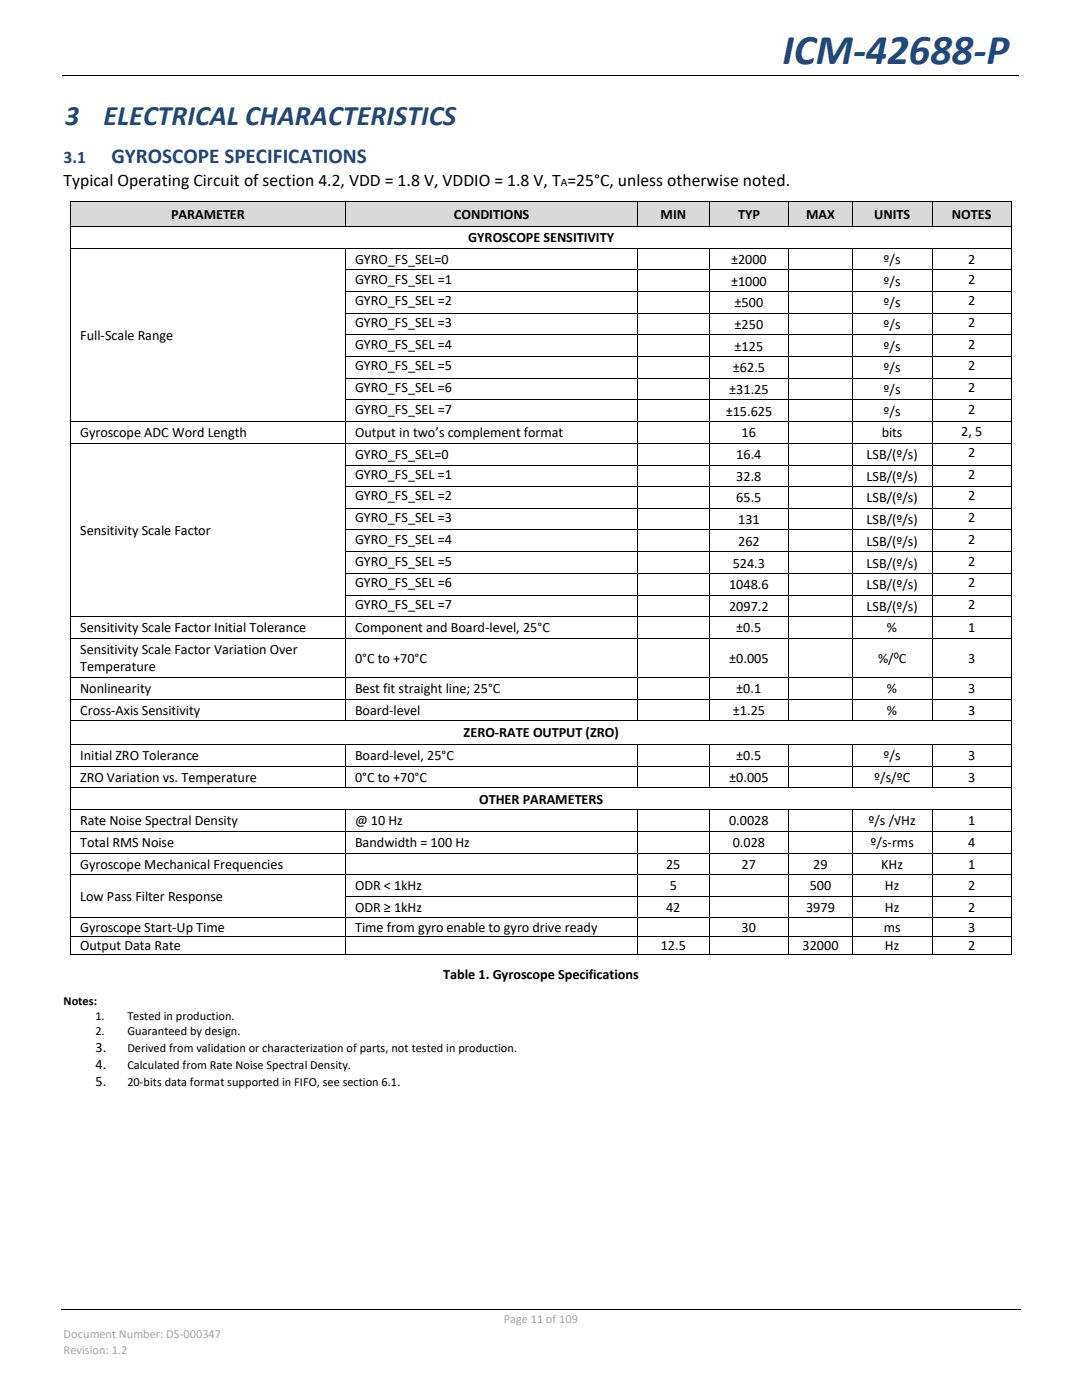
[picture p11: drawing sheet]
<svg xmlns="http://www.w3.org/2000/svg" width="216mm" height="279mm" viewBox="0 0 216 279" stroke-linecap="round" stroke-linejoin="round" font-family="sans-serif">
<defs><g id="words">
<text font-size="8.5" fill="#1f497d" x="156.2" y="12.7">ICM-42688-P</text>
<g font-size="5.6" fill="#1f497d">
<text x="13" y="24.8">3</text>
<text x="20.7" y="24.8">ELECTRICAL CHARACTERISTICS</text>
</g>
<text font-size="4.2" fill="#1f497d" x="22.2" y="32.5">GYROSCOPE SPECIFICATIONS</text>
<text font-size="3.5" fill="#1f497d" x="12.7" y="32.5">3.1</text>
<text font-size="3.5" x="12.7" y="37">Typical Operating Circuit of section 4.2, VDD = 1.8 V, VDDIO = 1.8 V, T =25°C, unless otherwise noted.</text>
<g font-size="2.8">
<text x="34.1" y="43.7">PARAMETER</text>
<text x="90.6" y="43.7">CONDITIONS</text>
<text x="131.8" y="43.7">MIN</text>
<text x="147.3" y="43.7">TYP</text>
<text x="160.8" y="43.7">MAX</text>
<text x="174.4" y="43.7">UNITS</text>
<text x="189.9" y="43.7">NOTES</text>
<text x="70.8" y="52.7">GYRO_FS_SEL=0</text>
<text x="93.4" y="48.4">GYROSCOPE SENSITIVITY</text>
<text x="145.9" y="52.7">±2000</text>
<text x="176.3" y="52.7">º/s</text>
<text x="193.2" y="52.7">2</text>
<text x="70.8" y="56.6">GYRO_FS_SEL =1</text>
<text x="145.9" y="57">±1000</text>
<text x="176.3" y="57">º/s</text>
<text x="193.2" y="56.6">2</text>
<text x="70.8" y="60.9">GYRO_FS_SEL =2</text>
<text x="70.8" y="65.2">GYRO_FS_SEL =3</text>
<text x="146.6" y="61.3">±500</text>
<text x="146.6" y="65.6">±250</text>
<text x="176.3" y="61.3">º/s</text>
<text x="176.3" y="65.6">º/s</text>
<text x="193.2" y="60.9">2</text>
<text x="193.2" y="65.2">2</text>
<text x="16" y="67.8">Full-Scale Range</text>
<text x="70.8" y="69.6">GYRO_FS_SEL =4</text>
<text x="146.6" y="70">±125</text>
<text x="176.3" y="70">º/s</text>
<text x="193.2" y="69.6">2</text>
<text x="70.8" y="73.9">GYRO_FS_SEL =5</text>
<text x="146.2" y="74.3">±62.5</text>
<text x="176.3" y="74.3">º/s</text>
<text x="193.2" y="73.9">2</text>
<text x="70.8" y="78.2">GYRO_FS_SEL =6</text>
<text x="70.8" y="82.6">GYRO_FS_SEL =7</text>
<text x="144.8" y="82.9">±15.625</text>
<text x="145.5" y="78.6">±31.25</text>
<text x="176.3" y="78.6">º/s</text>
<text x="176.3" y="82.9">º/s</text>
<text x="193.2" y="78.2">2</text>
<text x="193.2" y="82.6">2</text>
<text x="16" y="87.3">Gyroscope ADC Word Length</text>
<text x="70.8" y="87.3">Output in two’s complement format</text>
<text x="148" y="87.3">16</text>
<text x="175.9" y="87.3">bits</text>
<text x="191.8" y="86.9">2, 5</text>
<text x="70.8" y="91.6">GYRO_FS_SEL=0</text>
<text x="70.8" y="95.6">GYRO_FS_SEL =1</text>
<text x="146.9" y="91.6">16.4</text>
<text x="146.9" y="95.9">32.8</text>
<text x="172.9" y="91.6">LSB/(º/s)</text>
<text x="172.9" y="95.9">LSB/(º/s)</text>
<text x="193.2" y="91.2">2</text>
<text x="193.2" y="95.6">2</text>
<text x="70.8" y="99.9">GYRO_FS_SEL =2</text>
<text x="146.9" y="100.3">65.5</text>
<text x="172.9" y="100.3">LSB/(º/s)</text>
<text x="193.2" y="99.9">2</text>
<text x="16" y="106.8">Sensitivity Scale Factor</text>
<text x="70.8" y="104.2">GYRO_FS_SEL =3</text>
<text x="147.3" y="104.6">131</text>
<text x="172.9" y="104.6">LSB/(º/s)</text>
<text x="193.2" y="104.2">2</text>
<text x="70.8" y="108.6">GYRO_FS_SEL =4</text>
<text x="70.8" y="112.9">GYRO_FS_SEL =5</text>
<text x="146.2" y="113.3">524.3</text>
<text x="147.3" y="108.9">262</text>
<text x="172.9" y="108.9">LSB/(º/s)</text>
<text x="172.9" y="113.3">LSB/(º/s)</text>
<text x="193.2" y="108.6">2</text>
<text x="193.2" y="112.9">2</text>
<text x="70.8" y="117.2">GYRO_FS_SEL =6</text>
<text x="145.5" y="117.6">1048.6</text>
<text x="172.9" y="117.6">LSB/(º/s)</text>
<text x="193.2" y="117.2">2</text>
<text x="70.8" y="121.5">GYRO_FS_SEL =7</text>
<text x="145.5" y="121.9">2097.2</text>
<text x="172.9" y="121.9">LSB/(º/s)</text>
<text x="193.2" y="121.5">2</text>
<text x="16" y="126.2">Sensitivity Scale Factor Initial Tolerance</text>
<text x="16" y="130.5">Sensitivity Scale Factor Variation Over</text>
<text x="70.8" y="126.2">Component and Board-level, 25°C</text>
<text x="146.9" y="126.2">±0.5</text>
<text x="177" y="126.2">%</text>
<text x="193.2" y="126.2">1</text>
<text x="16" y="134">Temperature</text>
<text x="70.8" y="132.3">0°C to +70°C</text>
<text x="145.5" y="132.3">±0.005</text>
<text x="175.2" y="132.3">%/ºC</text>
<text x="193.2" y="132.3">3</text>
<text x="16" y="138.3">Nonlinearity</text>
<text x="16" y="142.6">Cross-Axis Sensitivity</text>
<text x="70.8" y="138.3">Best fit straight line; 25°C</text>
<text x="70.8" y="142.6">Board-level</text>
<text x="146.2" y="142.6">±1.25</text>
<text x="146.9" y="138.3">±0.1</text>
<text x="177" y="138.3">%</text>
<text x="177" y="142.6">%</text>
<text x="193.2" y="138.3">3</text>
<text x="193.2" y="142.6">3</text>
<text x="92.5" y="147">ZERO-RATE OUTPUT (ZRO)</text>
<text x="16" y="151.7">Initial ZRO Tolerance</text>
<text x="70.8" y="151.7">Board-level, 25°C</text>
<text x="146.9" y="151.7">±0.5</text>
<text x="176.3" y="151.7">º/s</text>
<text x="193.2" y="151.7">3</text>
<text x="16" y="156.1">ZRO Variation vs. Temperature</text>
<text x="70.8" y="156.1">0°C to +70°C</text>
<text x="95.6" y="160.4">OTHER PARAMETERS</text>
<text x="145.5" y="156.1">±0.005</text>
<text x="174.4" y="156.1">º/s/ºC</text>
<text x="193.2" y="156.1">3</text>
<text x="16" y="164.7">Rate Noise Spectral Density</text>
<text x="70.8" y="164.7">@ 10 Hz</text>
<text x="145.5" y="164.7">0.0028</text>
<text x="173.3" y="164.7">º/s /√Hz</text>
<text x="193.2" y="164.7">1</text>
<text x="16" y="169.1">Total RMS Noise</text>
<text x="16" y="173.4">Gyroscope Mechanical Frequencies</text>
<text x="70.8" y="169.1">Bandwidth = 100 Hz</text>
<text x="132.9" y="173.4">25</text>
<text x="146.2" y="169.1">0.028</text>
<text x="148" y="173.4">27</text>
<text x="162.3" y="173.4">29</text>
<text x="173.7" y="169.1">º/s-rms</text>
<text x="175.8" y="173.4">KHz</text>
<text x="193.2" y="169.1">4</text>
<text x="193.2" y="173.4">1</text>
<text x="16" y="179.9">Low Pass Filter Response</text>
<text x="70.8" y="177.7">ODR &lt; 1kHz</text>
<text x="133.6" y="177.7">5</text>
<text x="161.6" y="177.7">500</text>
<text x="176.6" y="177.7">Hz</text>
<text x="193.2" y="177.7">2</text>
<text x="16" y="186">Gyroscope Start-Up Time</text>
<text x="70.8" y="182">ODR ≥ 1kHz</text>
<text x="70.8" y="186">Time from gyro enable to gyro drive ready</text>
<text x="132.9" y="182">42</text>
<text x="148" y="186">30</text>
<text x="160.8" y="182">3979</text>
<text x="176.4" y="186">ms</text>
<text x="176.6" y="182">Hz</text>
<text x="193.2" y="182">2</text>
<text x="193.2" y="186">3</text>
<text x="16" y="189.6">Output Data Rate</text>
<text x="131.9" y="189.6">12.5</text>
<text x="160.1" y="189.6">32000</text>
<text x="176.6" y="189.6">Hz</text>
<text x="193.2" y="189.6">2</text>
<text x="88.4" y="195.4">Table 1. Gyroscope Specifications</text>
<text x="19" y="210">3.</text>
<text x="19" y="213.3">4.</text>
<text x="19" y="216.7">5.</text>
</g>
<g font-size="2.5">
<text x="12.7" y="200.6">Notes:</text>
<text x="19" y="203.6">1.</text>
<text x="25.4" y="203.6">Tested in production.</text>
<text x="19" y="206.6">2.</text>
<text x="25.4" y="206.6">Guaranteed by design.</text>
<text x="25.4" y="210">Derived from validation or characterization of parts, not tested in production.</text>
<text x="25.4" y="213.3">Calculated from Rate Noise Spectral Density.</text>
<text x="25.4" y="216.7">20-bits data format supported in FIFO, see section 6.1.</text>
</g>
<g font-size="2.5" fill="#a6a6a6">
<text x="12.7" y="267.1">Document Number: DS-000347</text>
<text x="100.5" y="264.1">Page 11 of 109</text>
<text x="12.7" y="270.1">Revision: 1.2</text>
</g>
<text font-size="2.3" x="111.9" y="37.2">A</text>
</g></defs>
<path d="M12.4 15.1h190.8M12.2 261.3h191.5" fill="none" stroke="#000" stroke-width=".2"/>
<path d="M77.4 15h.1v.2h-.1z" fill-rule="evenodd" fill="#000"/>
<g fill="#d9d9d9">
<path d="M14.2 40.3h54.6v4.8h-54.6z" fill-rule="evenodd"/>
<path d="M16 40.3h51v4.8h-51z" fill-rule="evenodd"/>
<path d="M69 40.3h58.2v4.8h-58.2z" fill-rule="evenodd"/>
<path d="M70.8 40.3h54.5v4.8h-54.5z" fill-rule="evenodd"/>
<path d="M127.3 40.3h14.1v4.8h-14.1z" fill-rule="evenodd"/>
<path d="M129.1 40.3h10.5v4.8h-10.5z" fill-rule="evenodd"/>
<path d="M141.6 40.3h15.7v4.8h-15.7z" fill-rule="evenodd"/>
<path d="M143.4 40.3h12.1v4.8h-12.1z" fill-rule="evenodd"/>
<path d="M157.5 40.3h12.5v4.8h-12.5z" fill-rule="evenodd"/>
<path d="M159.3 40.3h8.9v4.8h-8.9z" fill-rule="evenodd"/>
<path d="M170.2 40.3h15.7v4.8h-15.7z" fill-rule="evenodd"/>
<path d="M172 40.3h12.1v4.8h-12.1z" fill-rule="evenodd"/>
<path d="M186 40.3h15.8v4.8h-15.8z" fill-rule="evenodd"/>
<path d="M187.9 40.3h12v4.8h-12z" fill-rule="evenodd"/>
</g>
<g fill="#000">
<path d="M14 40.1h.2v.2h-.2z" fill-rule="evenodd"/>
<path d="M14 40.1h.2v.2h-.2z" fill-rule="evenodd"/>
<path d="M14 45.1h.2v.2h-.2z" fill-rule="evenodd"/>
<path d="M14 49.5h.2v.1h-.2z" fill-rule="evenodd"/>
<path d="M14 53.8h.2v.1h-.2z" fill-rule="evenodd"/>
<path d="M14 58.1h.2v.2h-.2z" fill-rule="evenodd"/>
<path d="M68.8 40.1h.2v.2h-.2z" fill-rule="evenodd"/>
<path d="M68.8 45.1h.2v.2h-.2z" fill-rule="evenodd"/>
<path d="M68.8 49.5h.2v.1h-.2z" fill-rule="evenodd"/>
<path d="M68.8 53.8h.2v.1h-.2z" fill-rule="evenodd"/>
<path d="M68.8 58.1h.2v.2h-.2z" fill-rule="evenodd"/>
<path d="M127.2 40.1h.1v.2h-.1z" fill-rule="evenodd"/>
<path d="M127.2 45.1h.1v.2h-.1z" fill-rule="evenodd"/>
<path d="M127.2 49.5h.1v.1h-.1z" fill-rule="evenodd"/>
<path d="M127.2 53.8h.1v.1h-.1z" fill-rule="evenodd"/>
<path d="M127.2 58.1h.1v.2h-.1z" fill-rule="evenodd"/>
<path d="M141.5 40.1h.1v.2h-.1z" fill-rule="evenodd"/>
<path d="M141.5 45.1h.1v.2h-.1z" fill-rule="evenodd"/>
<path d="M141.5 49.5h.1v.1h-.1z" fill-rule="evenodd"/>
<path d="M141.5 53.8h.1v.1h-.1z" fill-rule="evenodd"/>
<path d="M141.5 58.1h.1v.2h-.1z" fill-rule="evenodd"/>
<path d="M157.3 40.1h.2v.2h-.2z" fill-rule="evenodd"/>
<path d="M157.3 45.1h.2v.2h-.2z" fill-rule="evenodd"/>
<path d="M157.3 49.5h.2v.1h-.2z" fill-rule="evenodd"/>
<path d="M157.3 53.8h.2v.1h-.2z" fill-rule="evenodd"/>
<path d="M157.3 58.1h.2v.2h-.2z" fill-rule="evenodd"/>
<path d="M170 40.1h.2v.2h-.2z" fill-rule="evenodd"/>
<path d="M170 45.1h.2v.2h-.2z" fill-rule="evenodd"/>
<path d="M170 49.5h.2v.1h-.2z" fill-rule="evenodd"/>
<path d="M170 53.8h.2v.1h-.2z" fill-rule="evenodd"/>
<path d="M170 58.1h.2v.2h-.2z" fill-rule="evenodd"/>
<path d="M185.9 40.1h.2v.2h-.2z" fill-rule="evenodd"/>
<path d="M185.9 45.1h.2v.2h-.2z" fill-rule="evenodd"/>
<path d="M185.9 49.5h.2v.1h-.2z" fill-rule="evenodd"/>
<path d="M185.9 53.8h.2v.1h-.2z" fill-rule="evenodd"/>
<path d="M185.9 58.1h.2v.2h-.2z" fill-rule="evenodd"/>
<path d="M201.8 40.1h.2v.2h-.2z" fill-rule="evenodd"/>
<path d="M201.8 40.1h.2v.2h-.2z" fill-rule="evenodd"/>
<path d="M201.8 45.1h.2v.2h-.2z" fill-rule="evenodd"/>
<path d="M201.8 49.5h.2v.1h-.2z" fill-rule="evenodd"/>
<path d="M201.8 53.8h.2v.1h-.2z" fill-rule="evenodd"/>
<path d="M201.8 58.1h.2v.2h-.2z" fill-rule="evenodd"/>
<path d="M14 62.4h.2v.2h-.2z" fill-rule="evenodd"/>
<path d="M14 66.8h.2v.1h-.2z" fill-rule="evenodd"/>
<path d="M14 71.1h.2v.2h-.2z" fill-rule="evenodd"/>
<path d="M14 75.4h.2v.2h-.2z" fill-rule="evenodd"/>
<path d="M14 79.7h.2v.2h-.2z" fill-rule="evenodd"/>
<path d="M68.8 62.4h.2v.2h-.2z" fill-rule="evenodd"/>
<path d="M68.8 66.8h.2v.1h-.2z" fill-rule="evenodd"/>
<path d="M68.8 71.1h.2v.2h-.2z" fill-rule="evenodd"/>
<path d="M68.8 75.4h.2v.2h-.2z" fill-rule="evenodd"/>
<path d="M68.8 79.7h.2v.2h-.2z" fill-rule="evenodd"/>
<path d="M127.2 62.4h.1v.2h-.1z" fill-rule="evenodd"/>
<path d="M127.2 66.8h.1v.1h-.1z" fill-rule="evenodd"/>
<path d="M127.2 71.1h.1v.2h-.1z" fill-rule="evenodd"/>
<path d="M127.2 75.4h.1v.2h-.1z" fill-rule="evenodd"/>
<path d="M127.2 79.7h.1v.2h-.1z" fill-rule="evenodd"/>
<path d="M141.5 62.4h.1v.2h-.1z" fill-rule="evenodd"/>
<path d="M141.5 66.8h.1v.1h-.1z" fill-rule="evenodd"/>
<path d="M141.5 71.1h.1v.2h-.1z" fill-rule="evenodd"/>
<path d="M141.5 75.4h.1v.2h-.1z" fill-rule="evenodd"/>
<path d="M141.5 79.7h.1v.2h-.1z" fill-rule="evenodd"/>
<path d="M157.3 62.4h.2v.2h-.2z" fill-rule="evenodd"/>
<path d="M157.3 66.8h.2v.1h-.2z" fill-rule="evenodd"/>
<path d="M157.3 71.1h.2v.2h-.2z" fill-rule="evenodd"/>
<path d="M157.3 75.4h.2v.2h-.2z" fill-rule="evenodd"/>
<path d="M157.3 79.7h.2v.2h-.2z" fill-rule="evenodd"/>
<path d="M170 62.4h.2v.2h-.2z" fill-rule="evenodd"/>
<path d="M170 66.8h.2v.1h-.2z" fill-rule="evenodd"/>
<path d="M170 71.1h.2v.2h-.2z" fill-rule="evenodd"/>
<path d="M170 75.4h.2v.2h-.2z" fill-rule="evenodd"/>
<path d="M170 79.7h.2v.2h-.2z" fill-rule="evenodd"/>
<path d="M185.9 62.4h.2v.2h-.2z" fill-rule="evenodd"/>
<path d="M185.9 66.8h.2v.1h-.2z" fill-rule="evenodd"/>
<path d="M185.9 71.1h.2v.2h-.2z" fill-rule="evenodd"/>
<path d="M185.9 75.4h.2v.2h-.2z" fill-rule="evenodd"/>
<path d="M185.9 79.7h.2v.2h-.2z" fill-rule="evenodd"/>
<path d="M201.8 62.4h.2v.2h-.2z" fill-rule="evenodd"/>
<path d="M201.8 66.8h.2v.1h-.2z" fill-rule="evenodd"/>
<path d="M201.8 71.1h.2v.2h-.2z" fill-rule="evenodd"/>
<path d="M201.8 75.4h.2v.2h-.2z" fill-rule="evenodd"/>
<path d="M201.8 79.7h.2v.2h-.2z" fill-rule="evenodd"/>
<path d="M14 84h.2v.2h-.2z" fill-rule="evenodd"/>
<path d="M14 88.4h.2v.2h-.2z" fill-rule="evenodd"/>
<path d="M14 92.7h.2v.2h-.2z" fill-rule="evenodd"/>
<path d="M14 97h.2v.2h-.2z" fill-rule="evenodd"/>
<path d="M68.8 84h.2v.2h-.2z" fill-rule="evenodd"/>
<path d="M68.8 88.4h.2v.2h-.2z" fill-rule="evenodd"/>
<path d="M68.8 92.7h.2v.2h-.2z" fill-rule="evenodd"/>
<path d="M68.8 97h.2v.2h-.2z" fill-rule="evenodd"/>
<path d="M127.2 84h.1v.2h-.1z" fill-rule="evenodd"/>
<path d="M127.2 88.4h.1v.2h-.1z" fill-rule="evenodd"/>
<path d="M127.2 92.7h.1v.2h-.1z" fill-rule="evenodd"/>
<path d="M127.2 97h.1v.2h-.1z" fill-rule="evenodd"/>
<path d="M141.5 84h.1v.2h-.1z" fill-rule="evenodd"/>
<path d="M141.5 88.4h.1v.2h-.1z" fill-rule="evenodd"/>
<path d="M141.5 92.7h.1v.2h-.1z" fill-rule="evenodd"/>
<path d="M141.5 97h.1v.2h-.1z" fill-rule="evenodd"/>
<path d="M157.3 84h.2v.2h-.2z" fill-rule="evenodd"/>
<path d="M157.3 88.4h.2v.2h-.2z" fill-rule="evenodd"/>
<path d="M157.3 92.7h.2v.2h-.2z" fill-rule="evenodd"/>
<path d="M157.3 97h.2v.2h-.2z" fill-rule="evenodd"/>
<path d="M170 84h.2v.2h-.2z" fill-rule="evenodd"/>
<path d="M170 88.4h.2v.2h-.2z" fill-rule="evenodd"/>
<path d="M170 92.7h.2v.2h-.2z" fill-rule="evenodd"/>
<path d="M170 97h.2v.2h-.2z" fill-rule="evenodd"/>
<path d="M185.9 84h.2v.2h-.2z" fill-rule="evenodd"/>
<path d="M185.9 88.4h.2v.2h-.2z" fill-rule="evenodd"/>
<path d="M185.9 92.7h.2v.2h-.2z" fill-rule="evenodd"/>
<path d="M185.9 97h.2v.2h-.2z" fill-rule="evenodd"/>
<path d="M201.8 84h.2v.2h-.2z" fill-rule="evenodd"/>
<path d="M201.8 88.4h.2v.2h-.2z" fill-rule="evenodd"/>
<path d="M201.8 92.7h.2v.2h-.2z" fill-rule="evenodd"/>
<path d="M201.8 97h.2v.2h-.2z" fill-rule="evenodd"/>
<path d="M14 101.4h.2v.1h-.2z" fill-rule="evenodd"/>
<path d="M14 105.7h.2v.2h-.2z" fill-rule="evenodd"/>
<path d="M14 110h.2v.2h-.2z" fill-rule="evenodd"/>
<path d="M14 114.4h.2v.1h-.2z" fill-rule="evenodd"/>
<path d="M14 118.7h.2v.1h-.2z" fill-rule="evenodd"/>
<path d="M68.8 101.4h.2v.1h-.2z" fill-rule="evenodd"/>
<path d="M68.8 105.7h.2v.2h-.2z" fill-rule="evenodd"/>
<path d="M68.8 110h.2v.2h-.2z" fill-rule="evenodd"/>
<path d="M68.8 114.4h.2v.1h-.2z" fill-rule="evenodd"/>
<path d="M68.8 118.7h.2v.1h-.2z" fill-rule="evenodd"/>
<path d="M127.2 101.4h.1v.1h-.1z" fill-rule="evenodd"/>
<path d="M127.2 105.7h.1v.2h-.1z" fill-rule="evenodd"/>
<path d="M127.2 110h.1v.2h-.1z" fill-rule="evenodd"/>
<path d="M127.2 114.4h.1v.1h-.1z" fill-rule="evenodd"/>
<path d="M127.2 118.7h.1v.1h-.1z" fill-rule="evenodd"/>
<path d="M141.5 101.4h.1v.1h-.1z" fill-rule="evenodd"/>
<path d="M141.5 105.7h.1v.2h-.1z" fill-rule="evenodd"/>
<path d="M141.5 110h.1v.2h-.1z" fill-rule="evenodd"/>
<path d="M141.5 114.4h.1v.1h-.1z" fill-rule="evenodd"/>
<path d="M141.5 118.7h.1v.1h-.1z" fill-rule="evenodd"/>
<path d="M157.3 101.4h.2v.1h-.2z" fill-rule="evenodd"/>
<path d="M157.3 105.7h.2v.2h-.2z" fill-rule="evenodd"/>
<path d="M157.3 110h.2v.2h-.2z" fill-rule="evenodd"/>
<path d="M157.3 114.4h.2v.1h-.2z" fill-rule="evenodd"/>
<path d="M157.3 118.7h.2v.1h-.2z" fill-rule="evenodd"/>
<path d="M170 101.4h.2v.1h-.2z" fill-rule="evenodd"/>
<path d="M170 105.7h.2v.2h-.2z" fill-rule="evenodd"/>
<path d="M170 110h.2v.2h-.2z" fill-rule="evenodd"/>
<path d="M170 114.4h.2v.1h-.2z" fill-rule="evenodd"/>
<path d="M170 118.7h.2v.1h-.2z" fill-rule="evenodd"/>
<path d="M185.9 101.4h.2v.1h-.2z" fill-rule="evenodd"/>
<path d="M185.9 105.7h.2v.2h-.2z" fill-rule="evenodd"/>
<path d="M185.9 110h.2v.2h-.2z" fill-rule="evenodd"/>
<path d="M185.9 114.4h.2v.1h-.2z" fill-rule="evenodd"/>
<path d="M185.9 118.7h.2v.1h-.2z" fill-rule="evenodd"/>
<path d="M201.8 101.4h.2v.1h-.2z" fill-rule="evenodd"/>
<path d="M201.8 105.7h.2v.2h-.2z" fill-rule="evenodd"/>
<path d="M201.8 110h.2v.2h-.2z" fill-rule="evenodd"/>
<path d="M201.8 114.4h.2v.1h-.2z" fill-rule="evenodd"/>
<path d="M201.8 118.7h.2v.1h-.2z" fill-rule="evenodd"/>
<path d="M14 123h.2v.2h-.2z" fill-rule="evenodd"/>
<path d="M14 127.4h.2v.1h-.2z" fill-rule="evenodd"/>
<path d="M14 135.1h.2v.2h-.2z" fill-rule="evenodd"/>
<path d="M14 139.4h.2v.2h-.2z" fill-rule="evenodd"/>
<path d="M68.8 123h.2v.2h-.2z" fill-rule="evenodd"/>
<path d="M68.8 127.4h.2v.1h-.2z" fill-rule="evenodd"/>
<path d="M68.8 135.1h.2v.2h-.2z" fill-rule="evenodd"/>
<path d="M68.8 139.4h.2v.2h-.2z" fill-rule="evenodd"/>
<path d="M127.2 123h.1v.2h-.1z" fill-rule="evenodd"/>
<path d="M127.2 127.4h.1v.1h-.1z" fill-rule="evenodd"/>
<path d="M127.2 135.1h.1v.2h-.1z" fill-rule="evenodd"/>
<path d="M127.2 139.4h.1v.2h-.1z" fill-rule="evenodd"/>
<path d="M141.5 123h.1v.2h-.1z" fill-rule="evenodd"/>
<path d="M141.5 127.4h.1v.1h-.1z" fill-rule="evenodd"/>
<path d="M141.5 135.1h.1v.2h-.1z" fill-rule="evenodd"/>
<path d="M141.5 139.4h.1v.2h-.1z" fill-rule="evenodd"/>
<path d="M157.3 123h.2v.2h-.2z" fill-rule="evenodd"/>
<path d="M157.3 127.4h.2v.1h-.2z" fill-rule="evenodd"/>
<path d="M157.3 135.1h.2v.2h-.2z" fill-rule="evenodd"/>
<path d="M157.3 139.4h.2v.2h-.2z" fill-rule="evenodd"/>
<path d="M170 123h.2v.2h-.2z" fill-rule="evenodd"/>
<path d="M170 127.4h.2v.1h-.2z" fill-rule="evenodd"/>
<path d="M170 135.1h.2v.2h-.2z" fill-rule="evenodd"/>
<path d="M170 139.4h.2v.2h-.2z" fill-rule="evenodd"/>
<path d="M185.9 123h.2v.2h-.2z" fill-rule="evenodd"/>
<path d="M185.9 127.4h.2v.1h-.2z" fill-rule="evenodd"/>
<path d="M185.9 135.1h.2v.2h-.2z" fill-rule="evenodd"/>
<path d="M185.9 139.4h.2v.2h-.2z" fill-rule="evenodd"/>
<path d="M201.8 123h.2v.2h-.2z" fill-rule="evenodd"/>
<path d="M201.8 127.4h.2v.1h-.2z" fill-rule="evenodd"/>
<path d="M201.8 135.1h.2v.2h-.2z" fill-rule="evenodd"/>
<path d="M201.8 139.4h.2v.2h-.2z" fill-rule="evenodd"/>
<path d="M14 143.8h.2v.2h-.2z" fill-rule="evenodd"/>
<path d="M14 148.5h.2v.2h-.2z" fill-rule="evenodd"/>
<path d="M14 152.8h.2v.2h-.2z" fill-rule="evenodd"/>
<path d="M14 157.2h.2v.1h-.2z" fill-rule="evenodd"/>
<path d="M68.8 143.8h.2v.2h-.2z" fill-rule="evenodd"/>
<path d="M68.8 148.5h.2v.2h-.2z" fill-rule="evenodd"/>
<path d="M68.8 152.8h.2v.2h-.2z" fill-rule="evenodd"/>
<path d="M68.8 157.2h.2v.1h-.2z" fill-rule="evenodd"/>
<path d="M127.2 143.8h.1v.2h-.1z" fill-rule="evenodd"/>
<path d="M127.2 148.5h.1v.2h-.1z" fill-rule="evenodd"/>
<path d="M127.2 152.8h.1v.2h-.1z" fill-rule="evenodd"/>
<path d="M127.2 157.2h.1v.1h-.1z" fill-rule="evenodd"/>
<path d="M141.5 143.8h.1v.2h-.1z" fill-rule="evenodd"/>
<path d="M141.5 148.5h.1v.2h-.1z" fill-rule="evenodd"/>
<path d="M141.5 152.8h.1v.2h-.1z" fill-rule="evenodd"/>
<path d="M141.5 157.2h.1v.1h-.1z" fill-rule="evenodd"/>
<path d="M157.3 143.8h.2v.2h-.2z" fill-rule="evenodd"/>
<path d="M157.3 148.5h.2v.2h-.2z" fill-rule="evenodd"/>
<path d="M157.3 152.8h.2v.2h-.2z" fill-rule="evenodd"/>
<path d="M157.3 157.2h.2v.1h-.2z" fill-rule="evenodd"/>
<path d="M170 143.8h.2v.2h-.2z" fill-rule="evenodd"/>
<path d="M170 148.5h.2v.2h-.2z" fill-rule="evenodd"/>
<path d="M170 152.8h.2v.2h-.2z" fill-rule="evenodd"/>
<path d="M170 157.2h.2v.1h-.2z" fill-rule="evenodd"/>
<path d="M185.9 143.8h.2v.2h-.2z" fill-rule="evenodd"/>
<path d="M185.9 148.5h.2v.2h-.2z" fill-rule="evenodd"/>
<path d="M185.9 152.8h.2v.2h-.2z" fill-rule="evenodd"/>
<path d="M185.9 157.2h.2v.1h-.2z" fill-rule="evenodd"/>
<path d="M201.8 143.8h.2v.2h-.2z" fill-rule="evenodd"/>
<path d="M201.8 148.5h.2v.2h-.2z" fill-rule="evenodd"/>
<path d="M201.8 152.8h.2v.2h-.2z" fill-rule="evenodd"/>
<path d="M201.8 157.2h.2v.1h-.2z" fill-rule="evenodd"/>
<path d="M14 161.5h.2v.2h-.2z" fill-rule="evenodd"/>
<path d="M14 165.8h.2v.2h-.2z" fill-rule="evenodd"/>
<path d="M14 170.2h.2v.1h-.2z" fill-rule="evenodd"/>
<path d="M14 174.5h.2v.1h-.2z" fill-rule="evenodd"/>
<path d="M14 178.8h.2v.2h-.2z" fill-rule="evenodd"/>
<path d="M68.8 161.5h.2v.2h-.2z" fill-rule="evenodd"/>
<path d="M68.8 165.8h.2v.2h-.2z" fill-rule="evenodd"/>
<path d="M68.8 170.2h.2v.1h-.2z" fill-rule="evenodd"/>
<path d="M68.8 174.5h.2v.1h-.2z" fill-rule="evenodd"/>
<path d="M68.8 178.8h.2v.2h-.2z" fill-rule="evenodd"/>
<path d="M127.2 161.5h.1v.2h-.1z" fill-rule="evenodd"/>
<path d="M127.2 165.8h.1v.2h-.1z" fill-rule="evenodd"/>
<path d="M127.2 170.2h.1v.1h-.1z" fill-rule="evenodd"/>
<path d="M127.2 174.5h.1v.1h-.1z" fill-rule="evenodd"/>
<path d="M127.2 178.8h.1v.2h-.1z" fill-rule="evenodd"/>
<path d="M141.5 161.5h.1v.2h-.1z" fill-rule="evenodd"/>
<path d="M141.5 165.8h.1v.2h-.1z" fill-rule="evenodd"/>
<path d="M141.5 170.2h.1v.1h-.1z" fill-rule="evenodd"/>
<path d="M141.5 174.5h.1v.1h-.1z" fill-rule="evenodd"/>
<path d="M141.5 178.8h.1v.2h-.1z" fill-rule="evenodd"/>
<path d="M157.3 161.5h.2v.2h-.2z" fill-rule="evenodd"/>
<path d="M157.3 165.8h.2v.2h-.2z" fill-rule="evenodd"/>
<path d="M157.3 170.2h.2v.1h-.2z" fill-rule="evenodd"/>
<path d="M157.3 174.5h.2v.1h-.2z" fill-rule="evenodd"/>
<path d="M157.3 178.8h.2v.2h-.2z" fill-rule="evenodd"/>
<path d="M170 161.5h.2v.2h-.2z" fill-rule="evenodd"/>
<path d="M170 165.8h.2v.2h-.2z" fill-rule="evenodd"/>
<path d="M170 170.2h.2v.1h-.2z" fill-rule="evenodd"/>
<path d="M170 174.5h.2v.1h-.2z" fill-rule="evenodd"/>
<path d="M170 178.8h.2v.2h-.2z" fill-rule="evenodd"/>
<path d="M185.9 161.5h.2v.2h-.2z" fill-rule="evenodd"/>
<path d="M185.9 165.8h.2v.2h-.2z" fill-rule="evenodd"/>
<path d="M185.9 170.2h.2v.1h-.2z" fill-rule="evenodd"/>
<path d="M185.9 174.5h.2v.1h-.2z" fill-rule="evenodd"/>
<path d="M185.9 178.8h.2v.2h-.2z" fill-rule="evenodd"/>
<path d="M201.8 161.5h.2v.2h-.2z" fill-rule="evenodd"/>
<path d="M201.8 165.8h.2v.2h-.2z" fill-rule="evenodd"/>
<path d="M201.8 170.2h.2v.1h-.2z" fill-rule="evenodd"/>
<path d="M201.8 174.5h.2v.1h-.2z" fill-rule="evenodd"/>
<path d="M201.8 178.8h.2v.2h-.2z" fill-rule="evenodd"/>
<path d="M14 183.1h.2v.2h-.2z" fill-rule="evenodd"/>
<path d="M14 186.8h.2v.1h-.2z" fill-rule="evenodd"/>
<path d="M14 190.4h.2v.2h-.2z" fill-rule="evenodd"/>
<path d="M14 190.4h.2v.2h-.2z" fill-rule="evenodd"/>
<path d="M68.8 183.1h.2v.2h-.2z" fill-rule="evenodd"/>
<path d="M68.8 186.8h.2v.1h-.2z" fill-rule="evenodd"/>
<path d="M68.8 190.4h.2v.2h-.2z" fill-rule="evenodd"/>
<path d="M127.2 183.1h.1v.2h-.1z" fill-rule="evenodd"/>
<path d="M127.2 186.8h.1v.1h-.1z" fill-rule="evenodd"/>
<path d="M127.2 190.4h.1v.2h-.1z" fill-rule="evenodd"/>
<path d="M141.5 183.1h.1v.2h-.1z" fill-rule="evenodd"/>
<path d="M141.5 186.8h.1v.1h-.1z" fill-rule="evenodd"/>
<path d="M141.5 190.4h.1v.2h-.1z" fill-rule="evenodd"/>
<path d="M157.3 183.1h.2v.2h-.2z" fill-rule="evenodd"/>
<path d="M157.3 186.8h.2v.1h-.2z" fill-rule="evenodd"/>
<path d="M157.3 190.4h.2v.2h-.2z" fill-rule="evenodd"/>
<path d="M170 183.1h.2v.2h-.2z" fill-rule="evenodd"/>
<path d="M170 186.8h.2v.1h-.2z" fill-rule="evenodd"/>
<path d="M170 190.4h.2v.2h-.2z" fill-rule="evenodd"/>
<path d="M185.9 183.1h.2v.2h-.2z" fill-rule="evenodd"/>
<path d="M185.9 186.8h.2v.1h-.2z" fill-rule="evenodd"/>
<path d="M185.9 190.4h.2v.2h-.2z" fill-rule="evenodd"/>
<path d="M201.8 183.1h.2v.2h-.2z" fill-rule="evenodd"/>
<path d="M201.8 186.8h.2v.1h-.2z" fill-rule="evenodd"/>
<path d="M201.8 190.4h.2v.2h-.2z" fill-rule="evenodd"/>
<path d="M201.8 190.4h.2v.2h-.2z" fill-rule="evenodd"/>
</g>
<g fill="none" stroke="#000" stroke-width=".2">
<path d="M14.1 40.3v4.8M14.1 45.3v4.2M14.1 49.6v4.2M14.1 53.9v4.2M14.1 58.3v4.1M14.2 40.2h54.6M14.2 45.2h54.6M14.2 49.5h54.6M68.9 40.3v4.8M68.9 49.6v4.2M68.9 53.9v4.2M68.9 58.3v4.1"/>
<path d="M69 40.2h58.2M69 45.2h58.2M69 49.5h58.2M69 53.9h58.2M69 58.2h58.2M127.2 40.3v4.8M127.2 49.6v4.2M127.2 53.9v4.2M127.2 58.3v4.1M127.3 40.2h14.2M127.3 45.2h14.2M127.3 49.5h14.2"/>
<path d="M127.3 53.9h14.2M127.3 58.2h14.2M141.5 40.3v4.8M141.5 49.6v4.2M141.5 53.9v4.2M141.5 58.3v4.1M141.6 40.2h15.7M141.6 45.2h15.7M141.6 49.5h15.7M141.6 53.9h15.7M141.6 58.2h15.7M157.4 40.3v4.8"/>
<path d="M157.4 49.6v4.2M157.4 53.9v4.2M157.4 58.3v4.1M157.5 40.2h12.5M157.5 45.2h12.5M157.5 49.5h12.5M157.5 53.9h12.5M157.5 58.2h12.5M170.1 40.3v4.8M170.1 49.6v4.2M170.1 53.9v4.2M170.1 58.3v4.1"/>
<path d="M170.2 40.2h15.7M170.2 45.2h15.7M170.2 49.5h15.7M170.2 53.9h15.7M170.2 58.2h15.7M186 40.3v4.8M186 49.6v4.2M186 53.9v4.2M186 58.3v4.1M186.1 40.2h15.7M186.1 45.2h15.7M186.1 49.5h15.7"/>
<path d="M186.1 53.9h15.7M186.1 58.2h15.7M201.9 40.3v4.8M201.9 45.3v4.2M201.9 49.6v4.2M201.9 53.9v4.2M201.9 58.3v4.1M14.1 62.6v4.2M14.1 66.9v4.2M14.1 71.3v4.1M14.1 75.6v4.1M14.1 79.9v4.1"/>
<path d="M68.9 62.6v4.2M68.9 66.9v4.2M68.9 71.3v4.1M68.9 75.6v4.1M68.9 79.9v4.1M69 62.5h58.2M69 66.9h58.2M69 71.2h58.2M69 75.5h58.2M69 79.8h58.2M127.2 62.6v4.2M127.2 66.9v4.2"/>
<path d="M127.2 71.3v4.1M127.2 75.6v4.1M127.2 79.9v4.1M127.3 62.5h14.2M127.3 66.9h14.2M127.3 71.2h14.2M127.3 75.5h14.2M127.3 79.8h14.2M141.5 62.6v4.2M141.5 66.9v4.2M141.5 71.3v4.1M141.5 75.6v4.1"/>
<path d="M141.5 79.9v4.1M141.6 62.5h15.7M141.6 66.9h15.7M141.6 71.2h15.7M141.6 75.5h15.7M141.6 79.8h15.7M157.4 62.6v4.2M157.4 66.9v4.2M157.4 71.3v4.1M157.4 75.6v4.1M157.4 79.9v4.1M157.5 62.5h12.5"/>
<path d="M157.5 66.9h12.5M157.5 71.2h12.5M157.5 75.5h12.5M157.5 79.8h12.5M170.1 62.6v4.2M170.1 66.9v4.2M170.1 71.3v4.1M170.1 75.6v4.1M170.1 79.9v4.1M170.2 62.5h15.7M170.2 66.9h15.7M170.2 71.2h15.7"/>
<path d="M170.2 75.5h15.7M170.2 79.8h15.7M186 62.6v4.2M186 66.9v4.2M186 71.3v4.1M186 75.6v4.1M186 79.9v4.1M186.1 62.5h15.7M186.1 66.9h15.7M186.1 71.2h15.7M186.1 75.5h15.7M186.1 79.8h15.7"/>
<path d="M201.9 62.6v4.2M201.9 66.9v4.2M201.9 71.3v4.1M201.9 75.6v4.1M201.9 79.9v4.1M14.1 84.2v4.2M14.1 88.6v4.1M14.1 92.9v4.1M14.1 97.2v4.2M14.2 84.1h54.6M14.2 88.5h54.6M68.9 84.2v4.2"/>
<path d="M68.9 88.6v4.1M68.9 92.9v4.1M68.9 97.2v4.2M69 84.1h58.2M69 88.5h58.2M69 92.8h58.2M69 97.1h58.2M127.2 84.2v4.2M127.2 88.6v4.1M127.2 92.9v4.1M127.2 97.2v4.2M127.3 84.1h14.2"/>
<path d="M127.3 88.5h14.2M127.3 92.8h14.2M127.3 97.1h14.2M141.5 84.2v4.2M141.5 88.6v4.1M141.5 92.9v4.1M141.5 97.2v4.2M141.6 84.1h15.7M141.6 88.5h15.7M141.6 92.8h15.7M141.6 97.1h15.7M157.4 84.2v4.2"/>
<path d="M157.4 88.6v4.1M157.4 92.9v4.1M157.4 97.2v4.2M157.5 84.1h12.5M157.5 88.5h12.5M157.5 92.8h12.5M157.5 97.1h12.5M170.1 84.2v4.2M170.1 88.6v4.1M170.1 92.9v4.1M170.1 97.2v4.2M170.2 84.1h15.7"/>
<path d="M170.2 88.5h15.7M170.2 92.8h15.7M170.2 97.1h15.7M186 84.2v4.2M186 88.6v4.1M186 92.9v4.1M186 97.2v4.2M186.1 84.1h15.7M186.1 88.5h15.7M186.1 92.8h15.7M186.1 97.1h15.7M201.9 84.2v4.2"/>
<path d="M201.9 88.6v4.1M201.9 92.9v4.1M201.9 97.2v4.2M14.1 101.5v4.2M14.1 105.9v4.1M14.1 110.2v4.2M14.1 114.5v4.2M14.1 118.8v4.2M68.9 101.5v4.2M68.9 105.9v4.1M68.9 110.2v4.2M68.9 114.5v4.2"/>
<path d="M68.9 118.8v4.2M69 101.4h58.2M69 105.8h58.2M69 110.1h58.2M69 114.4h58.2M69 118.8h58.2M127.2 101.5v4.2M127.2 105.9v4.1M127.2 110.2v4.2M127.2 114.5v4.2M127.2 118.8v4.2M127.3 101.4h14.2"/>
<path d="M127.3 105.8h14.2M127.3 110.1h14.2M127.3 114.4h14.2M127.3 118.8h14.2M141.5 101.5v4.2M141.5 105.9v4.1M141.5 110.2v4.2M141.5 114.5v4.2M141.5 118.8v4.2M141.6 101.4h15.7M141.6 105.8h15.7M141.6 110.1h15.7"/>
<path d="M141.6 114.4h15.7M141.6 118.8h15.7M157.4 101.5v4.2M157.4 105.9v4.1M157.4 110.2v4.2M157.4 114.5v4.2M157.4 118.8v4.2M157.5 101.4h12.5M157.5 105.8h12.5M157.5 110.1h12.5M157.5 114.4h12.5M157.5 118.8h12.5"/>
<path d="M170.1 101.5v4.2M170.1 105.9v4.1M170.1 110.2v4.2M170.1 114.5v4.2M170.1 118.8v4.2M170.2 101.4h15.7M170.2 105.8h15.7M170.2 110.1h15.7M170.2 114.4h15.7M170.2 118.8h15.7M186 101.5v4.2M186 105.9v4.1"/>
<path d="M186 110.2v4.2M186 114.5v4.2M186 118.8v4.2M186.1 101.4h15.7M186.1 105.8h15.7M186.1 110.1h15.7M186.1 114.4h15.7M186.1 118.8h15.7M201.9 101.5v4.2M201.9 105.9v4.1M201.9 110.2v4.2M201.9 114.5v4.2"/>
<path d="M201.9 118.8v4.2M14.1 123.2v4.2M14.1 127.5v7.6M14.1 135.3v4.1M14.1 139.6v4.2M14.2 123.1h54.6M14.2 127.4h54.6M14.2 135.2h54.6M14.2 139.5h54.6M68.9 123.2v4.2M68.9 127.5v7.6M68.9 135.3v4.1"/>
<path d="M68.9 139.6v4.2M69 123.1h58.2M69 127.4h58.2M69 135.2h58.2M69 139.5h58.2M127.2 123.2v4.2M127.2 127.5v7.6M127.2 135.3v4.1M127.2 139.6v4.2M127.3 123.1h14.2M127.3 127.4h14.2M127.3 135.2h14.2"/>
<path d="M127.3 139.5h14.2M141.5 123.2v4.2M141.5 127.5v7.6M141.5 135.3v4.1M141.5 139.6v4.2M141.6 123.1h15.7M141.6 127.4h15.7M141.6 135.2h15.7M141.6 139.5h15.7M157.4 123.2v4.2M157.4 127.5v7.6M157.4 135.3v4.1"/>
<path d="M157.4 139.6v4.2M157.5 123.1h12.5M157.5 127.4h12.5M157.5 135.2h12.5M157.5 139.5h12.5M170.1 123.2v4.2M170.1 127.5v7.6M170.1 135.3v4.1M170.1 139.6v4.2M170.2 123.1h15.7M170.2 127.4h15.7M170.2 135.2h15.7"/>
<path d="M170.2 139.5h15.7M186 123.2v4.2M186 127.5v7.6M186 135.3v4.1M186 139.6v4.2M186.1 123.1h15.7M186.1 127.4h15.7M186.1 135.2h15.7M186.1 139.5h15.7M201.9 123.2v4.2M201.9 127.5v7.6M201.9 135.3v4.1"/>
<path d="M201.9 139.6v4.2M14.1 144v4.5M14.1 148.7v4.1M14.1 153v4.2M14.1 157.3v4.2M14.2 143.9h54.6M14.2 148.6h54.6M14.2 152.9h54.6M14.2 157.3h54.6M68.9 148.7v4.1M68.9 153v4.2M69 143.9h58.2"/>
<path d="M69 148.6h58.2M69 152.9h58.2M69 157.3h58.2M127.2 148.7v4.1M127.2 153v4.2M127.3 143.9h14.2M127.3 148.6h14.2M127.3 152.9h14.2M127.3 157.3h14.2M141.5 148.7v4.1M141.5 153v4.2M141.6 143.9h15.7"/>
<path d="M141.6 148.6h15.7M141.6 152.9h15.7M141.6 157.3h15.7M157.4 148.7v4.1M157.4 153v4.2M157.5 143.9h12.5M157.5 148.6h12.5M157.5 152.9h12.5M157.5 157.3h12.5M170.1 148.7v4.1M170.1 153v4.2M170.2 143.9h15.7"/>
<path d="M170.2 148.6h15.7M170.2 152.9h15.7M170.2 157.3h15.7M186 148.7v4.1M186 153v4.2M186.1 143.9h15.7M186.1 148.6h15.7M186.1 152.9h15.7M186.1 157.3h15.7M201.9 144v4.5M201.9 148.7v4.1M201.9 153v4.2"/>
<path d="M201.9 157.3v4.2M14.1 161.7v4.1M14.1 166v4.2M14.1 170.3v4.2M14.1 174.6v4.2M14.1 179v4.1M14.2 161.6h54.6M14.2 165.9h54.6M14.2 170.2h54.6M14.2 174.6h54.6M68.9 161.7v4.1M68.9 166v4.2"/>
<path d="M68.9 170.3v4.2M68.9 174.6v4.2M68.9 179v4.1M69 161.6h58.2M69 165.9h58.2M69 170.2h58.2M69 174.6h58.2M69 178.9h58.2M127.2 161.7v4.1M127.2 166v4.2M127.2 170.3v4.2M127.2 174.6v4.2"/>
<path d="M127.2 179v4.1M127.3 161.6h14.2M127.3 165.9h14.2M127.3 170.2h14.2M127.3 174.6h14.2M127.3 178.9h14.2M141.5 161.7v4.1M141.5 166v4.2M141.5 170.3v4.2M141.5 174.6v4.2M141.5 179v4.1M141.6 161.6h15.7"/>
<path d="M141.6 165.9h15.7M141.6 170.2h15.7M141.6 174.6h15.7M141.6 178.9h15.7M157.4 161.7v4.1M157.4 166v4.2M157.4 170.3v4.2M157.4 174.6v4.2M157.4 179v4.1M157.5 161.6h12.5M157.5 165.9h12.5M157.5 170.2h12.5"/>
<path d="M157.5 174.6h12.5M157.5 178.9h12.5M170.1 161.7v4.1M170.1 166v4.2M170.1 170.3v4.2M170.1 174.6v4.2M170.1 179v4.1M170.2 161.6h15.7M170.2 165.9h15.7M170.2 170.2h15.7M170.2 174.6h15.7M170.2 178.9h15.7"/>
<path d="M186 161.7v4.1M186 166v4.2M186 170.3v4.2M186 174.6v4.2M186 179v4.1M186.1 161.6h15.7M186.1 165.9h15.7M186.1 170.2h15.7M186.1 174.6h15.7M186.1 178.9h15.7M201.9 161.7v4.1M201.9 166v4.2"/>
<path d="M201.9 170.3v4.2M201.9 174.6v4.2M201.9 179v4.1M14.1 183.3v3.5M14.1 186.9v3.5M14.2 183.2h54.6M14.2 186.8h54.6M14.2 190.5h54.6M68.9 183.3v3.5M68.9 186.9v3.5M69 183.2h58.2M69 186.8h58.2"/>
<path d="M69 190.5h58.2M127.2 183.3v3.5M127.2 186.9v3.5M127.3 183.2h14.2M127.3 186.8h14.2M127.3 190.5h14.2M141.5 183.3v3.5M141.5 186.9v3.5M141.6 183.2h15.7M141.6 186.8h15.7M141.6 190.5h15.7M157.4 183.3v3.5"/>
<path d="M157.4 186.9v3.5M157.5 183.2h12.5M157.5 186.8h12.5M157.5 190.5h12.5M170.1 183.3v3.5M170.1 186.9v3.5M170.2 183.2h15.7M170.2 186.8h15.7M170.2 190.5h15.7M186 183.3v3.5M186 186.9v3.5M186.1 183.2h15.7"/>
<path d="M186.1 186.8h15.7M186.1 190.5h15.7M201.9 183.3v3.5M201.9 186.9v3.5"/>
</g>
<use href="#words"/>
</svg>
